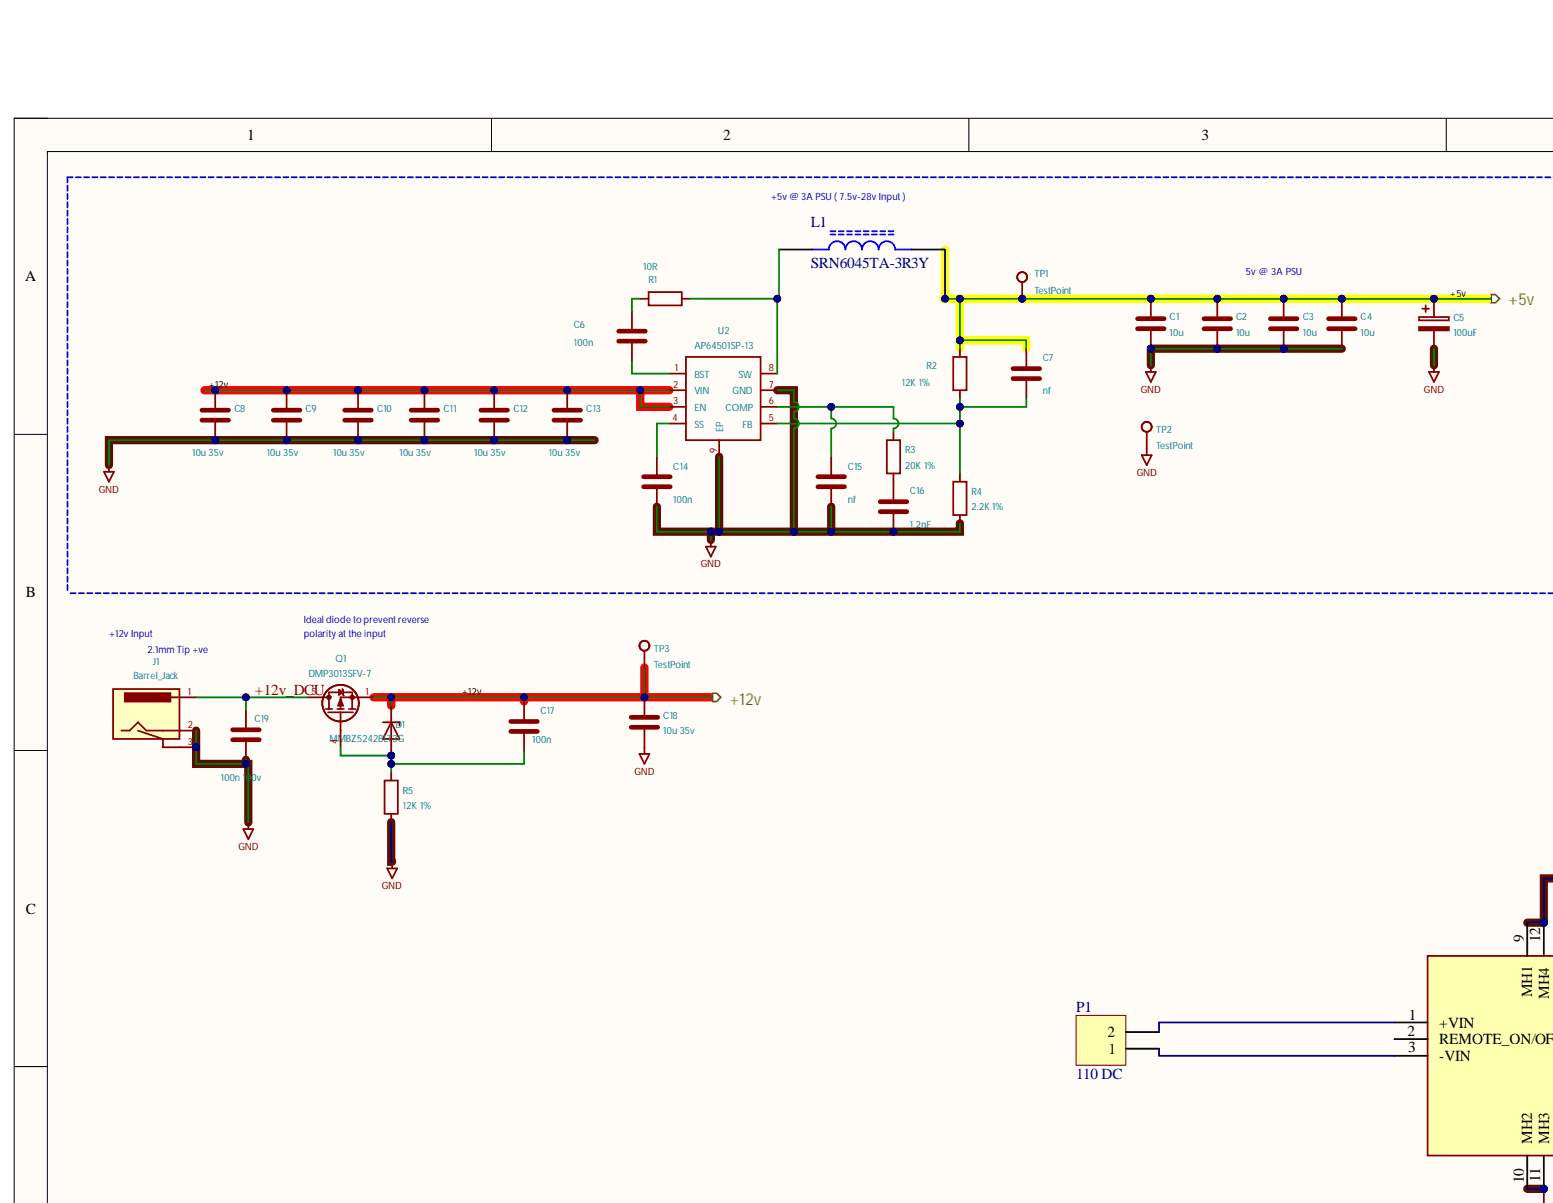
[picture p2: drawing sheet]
<svg xmlns="http://www.w3.org/2000/svg" width="223mm" height="173mm" viewBox="0 0 223 173" stroke-linecap="round" stroke-linejoin="round" font-family="sans-serif">
<defs><g id="words">
<g font-size="2.4" fill="#848400">
<text x="216.8" y="43.9">+5v</text>
<text x="104.8" y="101.2">+12v</text>
</g>
<g font-size="2.2">
<text x="35.6" y="20.1">1</text>
<text x="104" y="20.1">2</text>
<text x="172.7" y="20.1">3</text>
<text x="3.6" y="40.4">A</text>
<text x="3.7" y="85.8">B</text>
<text x="3.7" y="131.4">C</text>
<text x="219.1" y="135.4" transform="rotate(-90 219.1 135.4)">9</text>
<text x="221.5" y="135.4" transform="rotate(-90 221.5 135.4)">12</text>
<text x="220.3" y="143.3" transform="rotate(-90 220.3 143.3)">MH1</text>
<text x="222.8" y="143.5" transform="rotate(-90 222.8 143.5)">MH4</text>
<text x="159.2" y="149">2</text>
<text x="202.4" y="148.9">2</text>
<text x="202.6" y="146.5">1</text>
<text x="207" y="147.7">+VIN</text>
<text x="159.4" y="151.5">1</text>
<text x="202.5" y="151.2">3</text>
<text x="207" y="150">REMOTE_ON/OFF</text>
<text x="207" y="152.5">-VIN</text>
<text x="220.3" y="164.3" transform="rotate(-90 220.3 164.3)">MH2</text>
<text x="222.8" y="164.3" transform="rotate(-90 222.8 164.3)">MH3</text>
<text x="219.1" y="170" transform="rotate(-90 219.1 170)">10</text>
<text x="221.5" y="169.8" transform="rotate(-90 221.5 169.8)">11</text>
</g>
<g font-size="2.2" fill="#000080">
<text x="116.6" y="32.6">L1</text>
<text x="116.6" y="38.6">SRN6045TA-3R3Y</text>
<text x="154.8" y="145.5">P1</text>
<text x="154.8" y="155">110 DC</text>
</g>
<text font-size="2.2" fill="#800000" x="36.7" y="99.8">+12v_DCU</text>
<g font-size="1.4" fill="#0000c2">
<text x="110.8" y="28.8">+5v @ 3A PSU ( 7.5v-28v Input )</text>
<text x="179.2" y="39.5">5v @ 3A PSU</text>
<text x="43.7" y="89.6">Ideal diode to prevent reverse</text>
<text x="15.6" y="91.5">+12v Input</text>
<text x="21.2" y="93.9">2.1mm Tip +ve</text>
<text x="43.7" y="91.5">polarity at the input</text>
</g>
<g font-size="1.4" fill="#008484">
<text x="92.5" y="38.7">10R</text>
<text x="93.3" y="40.6">R1</text>
<text x="148.8" y="39.8">TP1</text>
<text x="82.5" y="47.1">C6</text>
<text x="148.8" y="42.2">TestPoint</text>
<text x="168.2" y="46">C1</text>
<text x="177.7" y="46">C2</text>
<text x="187.4" y="46">C3</text>
<text x="195.6" y="46">C4</text>
<text x="209" y="46.1">C5</text>
<text x="82.5" y="49.7">100n</text>
<text x="99.8" y="50.2">AP64501SP-13</text>
<text x="103.2" y="48">U2</text>
<text x="133.2" y="53">R2</text>
<text x="149.9" y="51.9">C7</text>
<text x="168.2" y="48.2">10u</text>
<text x="177.7" y="48.2">10u</text>
<text x="187.4" y="48.2">10u</text>
<text x="195.6" y="48.2">10u</text>
<text x="209" y="48.2">100uF</text>
<text x="33.7" y="59.2">C8</text>
<text x="43.9" y="59.2">C9</text>
<text x="54.2" y="59.2">C10</text>
<text x="63.8" y="59.2">C11</text>
<text x="73.8" y="59.2">C12</text>
<text x="84.3" y="59.2">C13</text>
<text x="99.8" y="54.3">BST</text>
<text x="99.8" y="56.7">VIN</text>
<text x="99.8" y="59.1">EN</text>
<text x="104.3" y="59.1">COMP</text>
<text x="105.3" y="56.7">GND</text>
<text x="106.2" y="54.3">SW</text>
<text x="129.7" y="55.4">12K 1%</text>
<text x="149.9" y="56.7">nf</text>
<text x="27.6" y="65.5">10u 35v</text>
<text x="38.3" y="65.5">10u 35v</text>
<text x="47.9" y="65.5">10u 35v</text>
<text x="57.4" y="65.5">10u 35v</text>
<text x="68.2" y="65.5">10u 35v</text>
<text x="78.9" y="65.5">10u 35v</text>
<text x="99.8" y="61.5">SS</text>
<text x="104" y="62.1" transform="rotate(-90 104 62.1)">EP</text>
<text x="106.8" y="61.5">FB</text>
<text x="130.2" y="65.1">R3</text>
<text x="166.2" y="64.4">TestPoint</text>
<text x="166.2" y="62.3">TP2</text>
<text x="96.8" y="67.5">C14</text>
<text x="121.9" y="67.5">C15</text>
<text x="130.2" y="67.3">20K 1%</text>
<text x="130.8" y="71">C16</text>
<text x="139.7" y="71.1">R4</text>
<text x="96.8" y="72.2">100n</text>
<text x="121.9" y="72.2">nf</text>
<text x="130.8" y="75.9">1.2nF</text>
<text x="139.7" y="73.3">2.2K 1%</text>
<text x="22" y="95.5">J1</text>
<text x="48.2" y="95.1">Q1</text>
<text x="94" y="95.9">TestPoint</text>
<text x="94" y="93.7">TP3</text>
<text x="19.2" y="97.6">Barrel_Jack</text>
<text x="44.3" y="97.3">DMP3013SFV-7</text>
<text x="36.6" y="103.8">C19</text>
<text x="47.4" y="106.7">MMBZ5242BLT</text>
<text x="56.4" y="106.7">3G</text>
<text x="56.8" y="104.5">D1</text>
<text x="76.5" y="106.8">100n</text>
<text x="77.7" y="102.6">C17</text>
<text x="95.4" y="105.5">10u 35v</text>
<text x="95.4" y="103.4">C18</text>
<text x="31.8" y="112.2">100n 100v</text>
<text x="57.9" y="116.2">12K 1%</text>
<text x="57.9" y="114.1">R5</text>
</g>
<g font-size="1.4">
<text x="208.5" y="42.6">+5v</text>
<text x="30" y="55.7">+12v</text>
<text x="66.4" y="99.9">+12v</text>
</g>
<g font-size="1.4" fill="#840000">
<text x="97.1" y="53.4">1</text>
<text x="110.6" y="53.4">8</text>
<text x="96.8" y="55.7">2</text>
<text x="96.8" y="58.1">3</text>
<text x="110.6" y="58.1">6</text>
<text x="110.6" y="55.7">7</text>
<text x="96.7" y="60.6">4</text>
<text x="103.1" y="65.1" transform="rotate(-90 103.1 65.1)">9</text>
<text x="110.6" y="60.6">5</text>
<text x="27" y="99.9">1</text>
<text x="44.8" y="99.9">5</text>
<text x="52.5" y="99.9">1</text>
<text x="27" y="107.1">3</text>
<text x="27" y="104.6">2</text>
<text x="48.6" y="106.9" transform="rotate(-90 48.6 106.9)">4</text>
</g>
<g font-size="1.4" fill="#800000">
<text x="164" y="56.5">GND</text>
<text x="204.8" y="56.5">GND</text>
<text x="14.2" y="70.8">GND</text>
<text x="163.5" y="68.4">GND</text>
<text x="100.8" y="81.5">GND</text>
<text x="91.2" y="111.3">GND</text>
<text x="34.3" y="122.1">GND</text>
<text x="54.9" y="127.8">GND</text>
</g>
</g></defs>
<path d="M2 17h221.4v155.9h-221.4z" fill-rule="evenodd" fill="#fffcf8"/>
<path d="M223.4 17h-221.4v155.9" fill="none" stroke="#000" stroke-width=".14"/>
<path d="M6.8 21.8h216.6v151.1h-216.6z" fill-rule="evenodd" fill="#fffcf8"/>
<path d="M2 17h4.8M70.7 17v4.8M139.3 17v4.8M208 17v4.8M223.4 21.8h-216.6v151.1M2 62.4h4.8M2 107.8h4.8M2 153.3h4.8" fill="none" stroke="#000" stroke-width=".14"/>
<path d="M29.4 56.1h66.8M92.1 56.1v2.4h4.1M92.7 95.9v4.3M53.7 100.2h48.8M56.3 100.2v1.2M75.4 100.2v.6" fill="none" stroke="#f00" stroke-width="1.2"/>
<g fill="none" stroke="#5b0f00" stroke-width="1.2">
<path d="M111.8 56.1h2.4v20.3M165.5 50.1v2.4M165.5 50.1h27.4M206.2 50.1v2.4M85.5 63.2h-69.8v3.6M94.5 72.8v3.6h7.7M102.2 76.4v1.2M103.4 65.6v10.8M119.5 72.8v3.6M138 75.2v1.2h-35.8M28.2 105v4.8h7.5v8.4M35.4 109.2v.6"/>
<path d="M56.3 118.1v5.7h.1M223.4 126.2h-1.4v6.4h-2.4M219.6 170.8h2.4"/>
</g>
<path d="M135.9 35.9v7h-.3M135.9 42.9h78.5M138 48.9h9.6v1.2M138 42.9v7.2" fill="none" stroke="#ff0" stroke-width="1.2"/>
<circle cx="165.5" cy="42.9" r=".48" fill="#000080"/>
<circle cx="165.5" cy="42.9" r=".48" fill="none" stroke="#000080" stroke-width=".14"/>
<circle cx="165.5" cy="50.1" r=".48" fill="#000080"/>
<circle cx="165.5" cy="50.1" r=".48" fill="none" stroke="#000080" stroke-width=".14"/>
<path d="M165.5 42.9v2.7" fill="none" stroke="#840000" stroke-width=".25"/>
<circle cx="165.5" cy="42.9" r=".48" fill="#000080"/>
<circle cx="165.5" cy="42.9" r=".48" fill="none" stroke="#000080" stroke-width=".14"/>
<path d="M165.5 47.5v2.6" fill="none" stroke="#840000" stroke-width=".25"/>
<circle cx="165.5" cy="50.1" r=".48" fill="#000080"/>
<circle cx="165.5" cy="50.1" r=".48" fill="none" stroke="#000080" stroke-width=".14"/>
<path d="M163.6 47.2h3.8M163.6 45.8h3.8" fill="none" stroke="#840000" stroke-width=".68"/>
<circle cx="175" cy="50.1" r=".48" fill="#000080"/>
<circle cx="175" cy="50.1" r=".48" fill="none" stroke="#000080" stroke-width=".14"/>
<circle cx="175" cy="42.9" r=".48" fill="#000080"/>
<circle cx="175" cy="42.9" r=".48" fill="none" stroke="#000080" stroke-width=".14"/>
<path d="M175 47.5v2.6" fill="none" stroke="#840000" stroke-width=".25"/>
<circle cx="175" cy="50.1" r=".48" fill="#000080"/>
<circle cx="175" cy="50.1" r=".48" fill="none" stroke="#000080" stroke-width=".14"/>
<path d="M175 42.9v2.7" fill="none" stroke="#840000" stroke-width=".25"/>
<circle cx="175" cy="42.9" r=".48" fill="#000080"/>
<circle cx="175" cy="42.9" r=".48" fill="none" stroke="#000080" stroke-width=".14"/>
<path d="M173.1 45.8h3.8M173.1 47.2h3.8" fill="none" stroke="#840000" stroke-width=".68"/>
<circle cx="184.6" cy="42.9" r=".48" fill="#000080"/>
<circle cx="184.6" cy="42.9" r=".48" fill="none" stroke="#000080" stroke-width=".14"/>
<circle cx="184.6" cy="50.1" r=".48" fill="#000080"/>
<circle cx="184.6" cy="50.1" r=".48" fill="none" stroke="#000080" stroke-width=".14"/>
<path d="M184.6 42.9v2.7" fill="none" stroke="#840000" stroke-width=".25"/>
<circle cx="184.6" cy="42.9" r=".48" fill="#000080"/>
<circle cx="184.6" cy="42.9" r=".48" fill="none" stroke="#000080" stroke-width=".14"/>
<path d="M184.6 47.5v2.6" fill="none" stroke="#840000" stroke-width=".25"/>
<circle cx="184.6" cy="50.1" r=".48" fill="#000080"/>
<circle cx="184.6" cy="50.1" r=".48" fill="none" stroke="#000080" stroke-width=".14"/>
<path d="M182.7 47.2h3.8M182.7 45.8h3.8" fill="none" stroke="#840000" stroke-width=".68"/>
<circle cx="192.9" cy="42.9" r=".48" fill="#000080"/>
<circle cx="192.9" cy="42.9" r=".48" fill="none" stroke="#000080" stroke-width=".14"/>
<path d="M192.9 42.9v2.7M192.9 47.5v2.6" fill="none" stroke="#840000" stroke-width=".25"/>
<circle cx="192.9" cy="42.9" r=".48" fill="#000080"/>
<circle cx="192.9" cy="42.9" r=".48" fill="none" stroke="#000080" stroke-width=".14"/>
<path d="M89 49h3.8M89 47.6h3.8M145.7 53h3.8M145.7 54.4h3.8M191 45.8h3.9M191 47.2h3.9" fill="none" stroke="#840000" stroke-width=".68"/>
<path d="M164.8 53.4h1.4l-.7 1.5zM165.5 52.5v.9" fill="none" stroke="#800000" stroke-width=".25"/>
<path d="M90.9 44.7v2.6M90.9 49.3v2.6M92.1 42.9h1.2M93.3 42h4.7v1.9h-4.7zM98 42.9h1.2M137.1 51.3h1.9v4.8h-1.9zM138 50.1v1.2M138 56.1v1.2M147.6 50.1v2.6M147.6 54.6v2.7" fill="none" stroke="#840000" stroke-width=".25"/>
<circle cx="128.5" cy="76.4" r=".48" fill="#000080"/>
<circle cx="128.5" cy="76.4" r=".48" fill="none" stroke="#000080" stroke-width=".14"/>
<path d="M128.5 69.2v2.7M128.5 73.8v2.6" fill="none" stroke="#840000" stroke-width=".25"/>
<circle cx="128.5" cy="76.4" r=".48" fill="#000080"/>
<circle cx="128.5" cy="76.4" r=".48" fill="none" stroke="#000080" stroke-width=".14"/>
<path d="M92.5 68.5h3.9M92.5 69.9h3.9M117.6 68.5h3.8M117.6 69.9h3.8M126.6 73.5h3.8M126.6 72.1h3.8" fill="none" stroke="#840000" stroke-width=".68"/>
<g fill="none" stroke="#840000" stroke-width=".25">
<path d="M96.2 58.5h2.4M96.2 56.1h2.4M96.2 53.7h2.4M98.6 51.3h10.8v11.9h-10.8zM109.4 58.5h2.4M109.4 56.1h2.4M109.4 53.7h2.4M94.5 65.6v2.7M94.5 70.2v2.6M96.2 60.9h2.4M103.4 63.2v2.4M109.4 60.9h2.4"/>
<path d="M119.5 65.6v2.7M119.5 70.2v2.6M127.5 63.2h1.9v4.8h-1.9zM128.5 62v1.2M128.5 68v1.2M137.1 69.2h1.9v4.8h-1.9zM138 68v1.2M138 74v1.2M164.9 62v2.4"/>
<circle cx="164.9" cy="61.3" r=".72"/>
</g>
<path d="M205.5 53.4h1.4l-.7 1.5zM206.2 52.5v.9M15 67.8h1.4l-.7 1.4zM15.7 66.8v1M101.5 78.5h1.4l-.7 1.5zM102.2 77.6v.9M164.2 65.4h1.4l-.7 1.4zM164.9 64.4v1" fill="none" stroke="#800000" stroke-width=".25"/>
<circle cx="81.6" cy="63.2" r=".48" fill="#000080"/>
<circle cx="81.6" cy="63.2" r=".48" fill="none" stroke="#000080" stroke-width=".14"/>
<circle cx="81.6" cy="56.1" r=".48" fill="#000080"/>
<circle cx="81.6" cy="56.1" r=".48" fill="none" stroke="#000080" stroke-width=".14"/>
<path d="M81.6 60.6v2.6" fill="none" stroke="#840000" stroke-width=".25"/>
<circle cx="81.6" cy="63.2" r=".48" fill="#000080"/>
<circle cx="81.6" cy="63.2" r=".48" fill="none" stroke="#000080" stroke-width=".14"/>
<path d="M81.6 56.1v2.6" fill="none" stroke="#840000" stroke-width=".25"/>
<circle cx="81.6" cy="56.1" r=".48" fill="#000080"/>
<circle cx="81.6" cy="56.1" r=".48" fill="none" stroke="#000080" stroke-width=".14"/>
<path d="M79.7 58.9h3.8M79.7 60.4h3.8" fill="none" stroke="#840000" stroke-width=".68"/>
<circle cx="71.1" cy="56.1" r=".48" fill="#000080"/>
<circle cx="71.1" cy="56.1" r=".48" fill="none" stroke="#000080" stroke-width=".14"/>
<circle cx="71.1" cy="63.2" r=".48" fill="#000080"/>
<circle cx="71.1" cy="63.2" r=".48" fill="none" stroke="#000080" stroke-width=".14"/>
<path d="M71.1 56.1v2.6" fill="none" stroke="#840000" stroke-width=".25"/>
<circle cx="71.1" cy="56.1" r=".48" fill="#000080"/>
<circle cx="71.1" cy="56.1" r=".48" fill="none" stroke="#000080" stroke-width=".14"/>
<path d="M71.1 60.6v2.6" fill="none" stroke="#840000" stroke-width=".25"/>
<circle cx="71.1" cy="63.2" r=".48" fill="#000080"/>
<circle cx="71.1" cy="63.2" r=".48" fill="none" stroke="#000080" stroke-width=".14"/>
<path d="M69.1 58.9h3.9M69.1 60.4h3.9" fill="none" stroke="#840000" stroke-width=".68"/>
<circle cx="61" cy="63.2" r=".48" fill="#000080"/>
<circle cx="61" cy="63.2" r=".48" fill="none" stroke="#000080" stroke-width=".14"/>
<circle cx="61" cy="56.1" r=".48" fill="#000080"/>
<circle cx="61" cy="56.1" r=".48" fill="none" stroke="#000080" stroke-width=".14"/>
<path d="M61 60.6v2.6" fill="none" stroke="#840000" stroke-width=".25"/>
<circle cx="61" cy="63.2" r=".48" fill="#000080"/>
<circle cx="61" cy="63.2" r=".48" fill="none" stroke="#000080" stroke-width=".14"/>
<path d="M61 56.1v2.6" fill="none" stroke="#840000" stroke-width=".25"/>
<circle cx="61" cy="56.1" r=".48" fill="#000080"/>
<circle cx="61" cy="56.1" r=".48" fill="none" stroke="#000080" stroke-width=".14"/>
<path d="M59.1 58.9h3.8M59.1 60.4h3.8" fill="none" stroke="#840000" stroke-width=".68"/>
<circle cx="51.5" cy="56.1" r=".48" fill="#000080"/>
<circle cx="51.5" cy="56.1" r=".48" fill="none" stroke="#000080" stroke-width=".14"/>
<circle cx="51.5" cy="63.2" r=".48" fill="#000080"/>
<circle cx="51.5" cy="63.2" r=".48" fill="none" stroke="#000080" stroke-width=".14"/>
<path d="M51.5 56.1v2.6" fill="none" stroke="#840000" stroke-width=".25"/>
<circle cx="51.5" cy="56.1" r=".48" fill="#000080"/>
<circle cx="51.5" cy="56.1" r=".48" fill="none" stroke="#000080" stroke-width=".14"/>
<path d="M51.5 60.6v2.6" fill="none" stroke="#840000" stroke-width=".25"/>
<circle cx="51.5" cy="63.2" r=".48" fill="#000080"/>
<circle cx="51.5" cy="63.2" r=".48" fill="none" stroke="#000080" stroke-width=".14"/>
<path d="M49.6 58.9h3.8M49.6 60.4h3.8" fill="none" stroke="#840000" stroke-width=".68"/>
<circle cx="41.2" cy="63.2" r=".48" fill="#000080"/>
<circle cx="41.2" cy="63.2" r=".48" fill="none" stroke="#000080" stroke-width=".14"/>
<circle cx="41.2" cy="56.1" r=".48" fill="#000080"/>
<circle cx="41.2" cy="56.1" r=".48" fill="none" stroke="#000080" stroke-width=".14"/>
<path d="M41.2 60.6v2.6" fill="none" stroke="#840000" stroke-width=".25"/>
<circle cx="41.2" cy="63.2" r=".48" fill="#000080"/>
<circle cx="41.2" cy="63.2" r=".48" fill="none" stroke="#000080" stroke-width=".14"/>
<path d="M41.2 56.1v2.6" fill="none" stroke="#840000" stroke-width=".25"/>
<circle cx="41.2" cy="56.1" r=".48" fill="#000080"/>
<circle cx="41.2" cy="56.1" r=".48" fill="none" stroke="#000080" stroke-width=".14"/>
<path d="M39.3 58.9h3.8M39.3 60.4h3.8" fill="none" stroke="#840000" stroke-width=".68"/>
<circle cx="30.9" cy="56.1" r=".48" fill="#000080"/>
<circle cx="30.9" cy="56.1" r=".48" fill="none" stroke="#000080" stroke-width=".14"/>
<circle cx="30.9" cy="63.2" r=".48" fill="#000080"/>
<circle cx="30.9" cy="63.2" r=".48" fill="none" stroke="#000080" stroke-width=".14"/>
<path d="M30.9 56.1v2.6" fill="none" stroke="#840000" stroke-width=".25"/>
<circle cx="30.9" cy="56.1" r=".48" fill="#000080"/>
<circle cx="30.9" cy="56.1" r=".48" fill="none" stroke="#000080" stroke-width=".14"/>
<path d="M30.9 60.6v2.6" fill="none" stroke="#840000" stroke-width=".25"/>
<circle cx="30.9" cy="63.2" r=".48" fill="#000080"/>
<circle cx="30.9" cy="63.2" r=".48" fill="none" stroke="#000080" stroke-width=".14"/>
<path d="M29 58.9h3.9M29 60.4h3.9" fill="none" stroke="#840000" stroke-width=".68"/>
<circle cx="206.2" cy="42.9" r=".48" fill="#000080"/>
<circle cx="206.2" cy="42.9" r=".48" fill="none" stroke="#000080" stroke-width=".14"/>
<path d="M204 47h4.3v.5h-4.3z" fill-rule="evenodd" fill="#840000"/>
<path d="M204 47h4.3v.5h-4.3zM206.2 42.9v2.7M206.2 47.5v2.6" fill="none" stroke="#840000" stroke-width=".25"/>
<circle cx="206.2" cy="42.9" r=".48" fill="#000080"/>
<circle cx="206.2" cy="42.9" r=".48" fill="none" stroke="#000080" stroke-width=".14"/>
<path d="M204 45.6h4.3v.4h-4.3zM204.5 44.4h1M205 43.9v.9" fill="none" stroke="#840000" stroke-width=".25"/>
<circle cx="147" cy="42.9" r=".48" fill="#000080"/>
<circle cx="147" cy="42.9" r=".48" fill="none" stroke="#000080" stroke-width=".14"/>
<path d="M147 40.5v2.4" fill="none" stroke="#840000" stroke-width=".25"/>
<circle cx="147" cy="42.9" r=".48" fill="#000080"/>
<circle cx="147" cy="42.9" r=".48" fill="none" stroke="#000080" stroke-width=".14"/>
<circle cx="147" cy="39.8" r=".72" fill="none" stroke="#840000" stroke-width=".25"/>
<g fill="none" stroke="#0000c2" stroke-width=".25">
<path d="M9.7 26.7v.7M9.7 27.9v.7M9.7 29.1v.7M9.7 30.3v.7M9.7 31.5v.7M9.7 32.6v.8M9.7 33.8v.8M9.7 35v.8M9.7 36.2v.8M9.7 37.4v.8M9.7 38.6v.8M9.7 39.8v.8"/>
<path d="M10.4 25.5h-.7v.7M10.9 25.5h.7M12.1 25.5h.7M13.3 25.5h.7M14.5 25.5h.7M15.7 25.5h.7M16.9 25.5h.7M18.1 25.5h.7M19.2 25.5h.8M20.4 25.5h.8M21.6 25.5h.8M22.8 25.5h.8"/>
<path d="M24 25.5h.8M25.2 25.5h.8M26.4 25.5h.8M27.6 25.5h.8M28.8 25.5h.7M30 25.5h.7M31.2 25.5h.7M32.4 25.5h.7M33.6 25.5h.7M34.8 25.5h.7M36 25.5h.7M37.2 25.5h.7"/>
<path d="M38.3 25.5h.8M39.5 25.5h.8M40.7 25.5h.8M41.9 25.5h.8M43.1 25.5h.8M44.3 25.5h.8M45.5 25.5h.8M46.7 25.5h.8M47.9 25.5h.7M49.1 25.5h.7M50.3 25.5h.7M51.5 25.5h.7"/>
<path d="M52.7 25.5h.7M53.9 25.5h.7M55.1 25.5h.7M56.3 25.5h.7M57.4 25.5h.8M58.6 25.5h.8M59.8 25.5h.8M61 25.5h.8M62.2 25.5h.8M63.4 25.5h.8M64.6 25.5h.8M65.8 25.5h.7"/>
<path d="M67 25.5h.7M68.2 25.5h.7M69.4 25.5h.7M70.6 25.5h.7M71.8 25.5h.7M73 25.5h.7M74.2 25.5h.7M75.4 25.5h.7M76.5 25.5h.8M77.7 25.5h.8M78.9 25.5h.8M80.1 25.5h.8"/>
<path d="M81.3 25.5h.8M82.5 25.5h.8M83.7 25.5h.8M84.9 25.5h.7M86.1 25.5h.7M87.3 25.5h.7M88.5 25.5h.7M89.7 25.5h.7M90.9 25.5h.7M92.1 25.5h.7M93.3 25.5h.7M94.5 25.5h.7"/>
<path d="M95.6 25.5h.8M96.8 25.5h.8M98 25.5h.8M99.2 25.5h.8M100.4 25.5h.8M101.6 25.5h.8M102.8 25.5h.8M104 25.5h.7M105.2 25.5h.7M106.4 25.5h.7M107.6 25.5h.7M108.8 25.5h.7"/>
<path d="M110 25.5h.7M111.2 25.5h.7M112.4 25.5h.7M113.6 25.5h.7M114.7 25.5h.8M115.9 25.5h.8M117.1 25.5h.8M118.3 25.5h.8M119.5 25.5h.8M120.7 25.5h.8M121.9 25.5h.8M123.1 25.5h.8"/>
<path d="M124.3 25.5h.7M125.5 25.5h.7M126.7 25.5h.7M127.9 25.5h.7M129.1 25.5h.7M130.3 25.5h.7M131.5 25.5h.7M132.7 25.5h.7M133.8 25.5h.8M135 25.5h.8M136.2 25.5h.8M137.4 25.5h.8"/>
<path d="M138.6 25.5h.8M139.8 25.5h.8M141 25.5h.8M142.2 25.5h.8M143.4 25.5h.7M144.6 25.5h.7M145.8 25.5h.7M147 25.5h.7M148.2 25.5h.7M149.4 25.5h.7M150.6 25.5h.7M151.8 25.5h.7"/>
<path d="M152.9 25.5h.8M154.1 25.5h.8M155.3 25.5h.8M156.5 25.5h.8M157.7 25.5h.8M158.9 25.5h.8M160.1 25.5h.8M161.3 25.5h.7M162.5 25.5h.7M163.7 25.5h.7M164.9 25.5h.7M166.1 25.5h.7"/>
<path d="M167.3 25.5h.7M168.5 25.5h.7M169.7 25.5h.7M170.9 25.5h.7M172 25.5h.8M173.2 25.5h.8M174.4 25.5h.8M175.6 25.5h.8M176.8 25.5h.8M178 25.5h.8M179.2 25.5h.8M180.4 25.5h.7"/>
<path d="M181.6 25.5h.7M182.8 25.5h.7M184 25.5h.7M185.2 25.5h.7M186.4 25.5h.7M187.6 25.5h.7M188.8 25.5h.7M190 25.5h.7M191.1 25.5h.8M192.3 25.5h.8M193.5 25.5h.8M194.7 25.5h.8"/>
<path d="M195.9 25.5h.8M197.1 25.5h.8M198.3 25.5h.8M199.5 25.5h.7M200.7 25.5h.7M201.9 25.5h.7M203.1 25.5h.7M204.3 25.5h.7M205.5 25.5h.7M206.7 25.5h.7M207.9 25.5h.7M209.1 25.5h.7"/>
<path d="M210.2 25.5h.8M211.4 25.5h.8M212.6 25.5h.8M213.8 25.5h.8M215 25.5h.8M216.2 25.5h.8M217.4 25.5h.8M218.6 25.5h.8M219.8 25.5h.7M221 25.5h.7M222.2 25.5h.7M9.7 41v.8"/>
<path d="M9.7 42.2v.8M9.7 43.4v.7M9.7 44.6v.7M9.7 45.8v.7M9.7 47v.7M9.7 48.2v.7M9.7 49.4v.7M9.7 50.6v.7M9.7 51.8v.7M9.7 53v.7M9.7 54.2v.7M9.7 55.4v.7"/>
<path d="M9.7 56.6v.7M9.7 57.7v.8M9.7 58.9v.8M9.7 60.1v.8M9.7 61.3v.8M9.7 62.5v.8M9.7 63.7v.8M9.7 64.9v.8M9.7 66.1v.8M9.7 67.3v.8M9.7 68.5v.8M9.7 69.7v.7"/>
<path d="M9.7 70.9v.7M9.7 72.1v.7M9.7 73.3v.7M9.7 74.5v.7M9.7 75.7v.7M9.7 76.9v.7M9.7 78.1v.7M9.7 79.3v.7M9.7 80.5v.7M9.7 81.7v.7M9.7 82.9v.7M9.7 84v.8"/>
<path d="M10.1 85.2h.8M11.3 85.2h.8M12.5 85.2h.8M13.7 85.2h.8M14.9 85.2h.8M16.1 85.2h.8M17.3 85.2h.8M18.5 85.2h.7M19.7 85.2h.7M20.9 85.2h.7M22.1 85.2h.7M23.3 85.2h.7"/>
<path d="M24.5 85.2h.7M25.7 85.2h.7M26.9 85.2h.7M28 85.2h.8M29.2 85.2h.8M30.4 85.2h.8M31.6 85.2h.8M32.8 85.2h.8M34 85.2h.8M35.2 85.2h.8M36.4 85.2h.8M37.6 85.2h.7"/>
<path d="M38.8 85.2h.7M40 85.2h.7M41.2 85.2h.7M42.4 85.2h.7M43.6 85.2h.7M44.8 85.2h.7M46 85.2h.7M47.2 85.2h.7M48.3 85.2h.8M49.5 85.2h.8M50.7 85.2h.8M51.9 85.2h.8"/>
<path d="M53.1 85.2h.8M54.3 85.2h.8M55.5 85.2h.8M56.7 85.2h.7M57.9 85.2h.7M59.1 85.2h.7M60.3 85.2h.7M61.5 85.2h.7M62.7 85.2h.7M63.9 85.2h.7M65.1 85.2h.7M66.3 85.2h.7"/>
<path d="M67.4 85.2h.8M68.6 85.2h.8M69.8 85.2h.8M71 85.2h.8M72.2 85.2h.8M73.4 85.2h.8M74.6 85.2h.8M75.8 85.2h.7M77 85.2h.7M78.2 85.2h.7M79.4 85.2h.7M80.6 85.2h.7"/>
<path d="M81.8 85.2h.7M83 85.2h.7M84.2 85.2h.7M85.4 85.2h.7M86.5 85.2h.8M87.7 85.2h.8M88.9 85.2h.8M90.1 85.2h.8M91.3 85.2h.8M92.5 85.2h.8M93.7 85.2h.8M94.9 85.2h.7"/>
<path d="M96.1 85.2h.7M97.3 85.2h.7M98.5 85.2h.7M99.7 85.2h.7M100.9 85.2h.7M102.1 85.2h.7M103.3 85.2h.7M104.4 85.2h.8M105.6 85.2h.8M106.8 85.2h.8M108 85.2h.8M109.2 85.2h.8"/>
<path d="M110.4 85.2h.8M111.6 85.2h.8M112.8 85.2h.8M114 85.2h.7M115.2 85.2h.7M116.4 85.2h.7M117.6 85.2h.7M118.8 85.2h.7M120 85.2h.7M121.2 85.2h.7M122.4 85.2h.7M123.5 85.2h.8"/>
<path d="M124.7 85.2h.8M125.9 85.2h.8M127.1 85.2h.8M128.3 85.2h.8M129.5 85.2h.8M130.7 85.2h.8M131.9 85.2h.8M133.1 85.2h.7M134.3 85.2h.7M135.5 85.2h.7M136.7 85.2h.7M137.9 85.2h.7"/>
<path d="M139.1 85.2h.7M140.3 85.2h.7M141.5 85.2h.7M142.7 85.2h.7M143.8 85.2h.8M145 85.2h.8M146.2 85.2h.8M147.4 85.2h.8M148.6 85.2h.8M149.8 85.2h.8M151 85.2h.8M152.2 85.2h.7"/>
<path d="M153.4 85.2h.7M154.6 85.2h.7M155.8 85.2h.7M157 85.2h.7M158.2 85.2h.7M159.4 85.2h.7M160.6 85.2h.7M161.8 85.2h.7M162.9 85.2h.8M164.1 85.2h.8M165.3 85.2h.8M166.5 85.2h.8"/>
<path d="M167.7 85.2h.8M168.9 85.2h.8M170.1 85.2h.8M171.3 85.2h.7M172.5 85.2h.7M173.7 85.2h.7M174.9 85.2h.7M176.1 85.2h.7M177.3 85.2h.7M178.5 85.2h.7M179.7 85.2h.7M180.9 85.2h.7"/>
<path d="M182 85.2h.8M183.2 85.2h.8M184.4 85.2h.8M185.6 85.2h.8M186.8 85.2h.8M188 85.2h.8M189.2 85.2h.8M190.4 85.2h.7M191.6 85.2h.7M192.8 85.2h.7M194 85.2h.7M195.2 85.2h.7"/>
<path d="M196.4 85.2h.7M197.6 85.2h.7M198.8 85.2h.7M200 85.2h.7M201.1 85.2h.8M202.3 85.2h.8M203.5 85.2h.8M204.7 85.2h.8M205.9 85.2h.8M207.1 85.2h.8M208.3 85.2h.8M209.5 85.2h.7"/>
<path d="M210.7 85.2h.7M211.9 85.2h.7M213.1 85.2h.7M214.3 85.2h.7M215.5 85.2h.7M216.7 85.2h.7M217.9 85.2h.7M219.1 85.2h.7M220.2 85.2h.8M221.4 85.2h.8M222.6 85.2h.8"/>
</g>
<path d="M214.4 42.3h.6l.6 .6-.6 .6h-.6z" fill-rule="evenodd" fill="#fff"/>
<path d="M214.4 42.3h.6l.6 .6-.6 .6h-.6z" fill="none" stroke="#848400" stroke-width=".25"/>
<g fill="none" stroke="#00f" stroke-width=".25">
<path d="M116.8 35.9h2.4a1.2 1.2 0 0 1 1.2-1.2 1.2 1.2 0 0 1 1.2 1.2 1.19 1.19 0 0 1 1.2-1.2 1.19 1.19 0 0 1 1.2 1.2 1.19 1.19 0 0 1 1.1-1.2 1.19 1.19 0 0 1 1.2 1.2 1.19 1.19 0 0 1 1.2-1.2 1.19 1.19 0 0 1 1.2 1.2h2.4M119.4 33.2h.7M119.4 33.7h.7M120.6 33.2h.7M120.6 33.7h.7M121.8 33.2h.7M121.8 33.7h.7M123 33.2h.7M123 33.7h.7M124.2 33.2h.7M124.2 33.7h.7M125.4 33.2h.7"/>
<path d="M125.4 33.7h.7M126.6 33.2h.7M126.6 33.7h.7M127.8 33.2h.7M127.8 33.7h.7"/>
</g>
<path d="M112 35.9h4.8M131.1 35.9h4.8" fill="none" stroke="#000" stroke-width=".25"/>
<circle cx="222" cy="170.8" r=".48" fill="#000080"/>
<circle cx="222" cy="170.8" r=".48" fill="none" stroke="#000080" stroke-width=".14"/>
<circle cx="222" cy="132.6" r=".48" fill="#000080"/>
<circle cx="222" cy="132.6" r=".48" fill="none" stroke="#000080" stroke-width=".14"/>
<path d="M205.3 137.4h18.1v28.6h-18.1z" fill-rule="evenodd" fill="#ffffb0"/>
<path d="M223.4 137.4h-18.1v28.6h18.1" fill="none" stroke="#800000" stroke-width=".25"/>
<path d="M219.6 132.6v4.8M200.5 146.9h4.8M200.5 149.3h4.8M200.5 151.7h4.8M219.6 166v4.8M222 166v4.8" fill="none" stroke="#000" stroke-width=".25"/>
<circle cx="222" cy="170.8" r=".48" fill="#000080"/>
<circle cx="222" cy="170.8" r=".48" fill="none" stroke="#000080" stroke-width=".14"/>
<path d="M222 132.6v4.8" fill="none" stroke="#000" stroke-width=".25"/>
<circle cx="222" cy="132.6" r=".48" fill="#000080"/>
<circle cx="222" cy="132.6" r=".48" fill="none" stroke="#000080" stroke-width=".14"/>
<path d="M154.7 145.9h7.2v7.2h-7.2z" fill-rule="evenodd" fill="#ffffb0"/>
<path d="M154.7 145.9h7.2v7.2h-7.2z" fill="none" stroke="#800000" stroke-width=".14"/>
<path d="M161.9 150.7h4.8M161.9 148.3h4.8" fill="none" stroke="#000" stroke-width=".25"/>
<path d="M222 170.8v2.1" fill="none" stroke="#800000" stroke-width=".25"/>
<circle cx="222" cy="170.8" r=".48" fill="#000080"/>
<circle cx="222" cy="170.8" r=".48" fill="none" stroke="#000080" stroke-width=".14"/>
<path d="M35 119.1h1.4l-.7 1.5zM35.7 118.2v.9M91.9 108.3h1.5l-.7 1.5zM92.7 107.4v.9M55.7 124.8h1.4l-.7 1.4zM56.4 123.8v1" fill="none" stroke="#800000" stroke-width=".25"/>
<path d="M35.4 102v2.6M35.4 106.5v2.7" fill="none" stroke="#840000" stroke-width=".25"/>
<path d="M33.5 106.3h3.8M33.5 104.9h3.8" fill="none" stroke="#840000" stroke-width=".68"/>
<circle cx="28.2" cy="107.4" r=".48" fill="#000080"/>
<circle cx="28.2" cy="107.4" r=".48" fill="none" stroke="#000080" stroke-width=".14"/>
<path d="M16.3 99h9.5v7.2h-9.5z" fill-rule="evenodd" fill="#ffffc2"/>
<path d="M16.3 99h9.5v7.2h-9.5z" fill="none" stroke="#840000" stroke-width=".25"/>
<path d="M17.9 99.6h6.6v1.2h-6.6z" fill-rule="evenodd" fill="#840000"/>
<path d="M17.9 99.6h6.6v1.2h-6.6zM25.8 107.4h2.4" fill="none" stroke="#840000" stroke-width=".25"/>
<circle cx="28.2" cy="107.4" r=".48" fill="#000080"/>
<circle cx="28.2" cy="107.4" r=".48" fill="none" stroke="#000080" stroke-width=".14"/>
<path d="M17.5 105h1.2l1.1-1.2 1.2 1.2h7.2M19.8 105l3.6 1.2v1.2h2.4M24.6 100.2h3.6" fill="none" stroke="#840000" stroke-width=".25"/>
<circle cx="56.3" cy="108.6" r=".48" fill="#000080"/>
<circle cx="56.3" cy="108.6" r=".48" fill="none" stroke="#000080" stroke-width=".14"/>
<path d="M56.3 106.2v2.4" fill="none" stroke="#840000" stroke-width=".25"/>
<circle cx="56.3" cy="108.6" r=".48" fill="#000080"/>
<circle cx="56.3" cy="108.6" r=".48" fill="none" stroke="#000080" stroke-width=".14"/>
<g fill="none" stroke="#840000" stroke-width=".25">
<path d="M92.7 93.5v2.4M55.1 103.8h2.3v.5M55.3 112.2h1.9v4.7h-1.9zM56.3 101.4v4.8M56.3 111v1.2M56.3 116.9v1.2M56.3 103.8l1.1 2.4h-2.3zM75.4 100.8v2.6M75.4 105.3v2.7"/>
<circle cx="92.7" cy="92.8" r=".72"/>
<circle cx="47.3" cy="100.2" r=".24"/>
<circle cx="50.6" cy="100.2" r=".24"/>
</g>
<path d="M73.4 103.7h3.9M73.4 105.1h3.9" fill="none" stroke="#840000" stroke-width=".68"/>
<path d="M49 100.4l.3 1h-.7z" fill="#840000"/>
<g fill="none" stroke="#840000" stroke-width=".25">
<path d="M48.7 99.1l.6 .4-.6 .3zM49.2 99l.1 .1v.7l.1 .2M44.2 100.2h3.1M46.8 101.9h1M47.2 102.4h3.6M47.3 101.9v-2.4h3.3v2.4M48.5 101.9h.9M49 100.4l.3 1h-.7zM49 102.4v5M50.2 101.9h.9M53.7 100.2h-4.7v1.7"/>
<circle cx="49" cy="101" r="2.63"/>
</g>
<circle cx="92.7" cy="100.2" r=".48" fill="#000080"/>
<circle cx="92.7" cy="100.2" r=".48" fill="none" stroke="#000080" stroke-width=".14"/>
<path d="M92.7 100.2v2.6M92.7 104.7v2.7" fill="none" stroke="#840000" stroke-width=".25"/>
<circle cx="92.7" cy="100.2" r=".48" fill="#000080"/>
<circle cx="92.7" cy="100.2" r=".48" fill="none" stroke="#000080" stroke-width=".14"/>
<path d="M90.8 103.1h3.8M90.8 104.5h3.8" fill="none" stroke="#840000" stroke-width=".68"/>
<path d="M102.5 99.6h.5l.6 .6-.6 .6h-.5z" fill-rule="evenodd" fill="#fff"/>
<path d="M102.5 99.6h.5l.6 .6-.6 .6h-.5z" fill="none" stroke="#848400" stroke-width=".25"/>
<path d="M81.6 56.1h10.5" fill="none" stroke="#008400" stroke-width=".25"/>
<circle cx="81.6" cy="56.1" r=".48" fill="#000080"/>
<circle cx="81.6" cy="56.1" r=".48" fill="none" stroke="#000080" stroke-width=".14"/>
<circle cx="92.1" cy="56.1" r=".48" fill="#000080"/>
<circle cx="92.1" cy="56.1" r=".48" fill="none" stroke="#000080" stroke-width=".14"/>
<path d="M119.5 76.4h9" fill="none" stroke="#008400" stroke-width=".25"/>
<circle cx="119.5" cy="76.4" r=".48" fill="#000080"/>
<circle cx="119.5" cy="76.4" r=".48" fill="none" stroke="#000080" stroke-width=".14"/>
<circle cx="128.5" cy="76.4" r=".48" fill="#000080"/>
<circle cx="128.5" cy="76.4" r=".48" fill="none" stroke="#000080" stroke-width=".14"/>
<path d="M114.2 76.4h5.3" fill="none" stroke="#008400" stroke-width=".25"/>
<circle cx="114.2" cy="76.4" r=".48" fill="#000080"/>
<circle cx="114.2" cy="76.4" r=".48" fill="none" stroke="#000080" stroke-width=".14"/>
<circle cx="119.5" cy="76.4" r=".48" fill="#000080"/>
<circle cx="119.5" cy="76.4" r=".48" fill="none" stroke="#000080" stroke-width=".14"/>
<path d="M103.4 65.6v10.8" fill="none" stroke="#008400" stroke-width=".25"/>
<circle cx="103.4" cy="76.4" r=".48" fill="#000080"/>
<circle cx="103.4" cy="76.4" r=".48" fill="none" stroke="#000080" stroke-width=".14"/>
<path d="M184.6 50.1h8.3" fill="none" stroke="#008400" stroke-width=".25"/>
<circle cx="184.6" cy="50.1" r=".48" fill="#000080"/>
<circle cx="184.6" cy="50.1" r=".48" fill="none" stroke="#000080" stroke-width=".14"/>
<path d="M51.5 63.2h9.5" fill="none" stroke="#008400" stroke-width=".25"/>
<circle cx="51.5" cy="63.2" r=".48" fill="#000080"/>
<circle cx="51.5" cy="63.2" r=".48" fill="none" stroke="#000080" stroke-width=".14"/>
<circle cx="61" cy="63.2" r=".48" fill="#000080"/>
<circle cx="61" cy="63.2" r=".48" fill="none" stroke="#000080" stroke-width=".14"/>
<path d="M71.1 63.2h10.5" fill="none" stroke="#008400" stroke-width=".25"/>
<circle cx="71.1" cy="63.2" r=".48" fill="#000080"/>
<circle cx="71.1" cy="63.2" r=".48" fill="none" stroke="#000080" stroke-width=".14"/>
<circle cx="81.6" cy="63.2" r=".48" fill="#000080"/>
<circle cx="81.6" cy="63.2" r=".48" fill="none" stroke="#000080" stroke-width=".14"/>
<path d="M165.5 42.9h9.5" fill="none" stroke="#008400" stroke-width=".25"/>
<circle cx="165.5" cy="42.9" r=".48" fill="#000080"/>
<circle cx="165.5" cy="42.9" r=".48" fill="none" stroke="#000080" stroke-width=".14"/>
<circle cx="175" cy="42.9" r=".48" fill="#000080"/>
<circle cx="175" cy="42.9" r=".48" fill="none" stroke="#000080" stroke-width=".14"/>
<path d="M119.5 72.8v3.6" fill="none" stroke="#008400" stroke-width=".25"/>
<circle cx="119.5" cy="76.4" r=".48" fill="#000080"/>
<circle cx="119.5" cy="76.4" r=".48" fill="none" stroke="#000080" stroke-width=".14"/>
<path d="M165.5 50.1v2.4" fill="none" stroke="#008400" stroke-width=".25"/>
<circle cx="165.5" cy="50.1" r=".48" fill="#000080"/>
<circle cx="165.5" cy="50.1" r=".48" fill="none" stroke="#000080" stroke-width=".14"/>
<path d="M111.8 60.9h26.2" fill="none" stroke="#008400" stroke-width=".25"/>
<circle cx="138" cy="60.9" r=".48" fill="#000080"/>
<circle cx="138" cy="60.9" r=".48" fill="none" stroke="#000080" stroke-width=".14"/>
<path d="M41.2 63.2h10.3" fill="none" stroke="#008400" stroke-width=".25"/>
<circle cx="41.2" cy="63.2" r=".48" fill="#000080"/>
<circle cx="41.2" cy="63.2" r=".48" fill="none" stroke="#000080" stroke-width=".14"/>
<circle cx="51.5" cy="63.2" r=".48" fill="#000080"/>
<circle cx="51.5" cy="63.2" r=".48" fill="none" stroke="#000080" stroke-width=".14"/>
<path d="M92.1 56.1h4.1" fill="none" stroke="#008400" stroke-width=".25"/>
<circle cx="92.1" cy="56.1" r=".48" fill="#000080"/>
<circle cx="92.1" cy="56.1" r=".48" fill="none" stroke="#000080" stroke-width=".14"/>
<path d="M61 56.1h10.1" fill="none" stroke="#008400" stroke-width=".25"/>
<circle cx="61" cy="56.1" r=".48" fill="#000080"/>
<circle cx="61" cy="56.1" r=".48" fill="none" stroke="#000080" stroke-width=".14"/>
<circle cx="71.1" cy="56.1" r=".48" fill="#000080"/>
<circle cx="71.1" cy="56.1" r=".48" fill="none" stroke="#000080" stroke-width=".14"/>
<path d="M184.6 42.9h8.3" fill="none" stroke="#008400" stroke-width=".25"/>
<circle cx="184.6" cy="42.9" r=".48" fill="#000080"/>
<circle cx="184.6" cy="42.9" r=".48" fill="none" stroke="#000080" stroke-width=".14"/>
<circle cx="192.9" cy="42.9" r=".48" fill="#000080"/>
<circle cx="192.9" cy="42.9" r=".48" fill="none" stroke="#000080" stroke-width=".14"/>
<path d="M206.2 42.9h8.2" fill="none" stroke="#008400" stroke-width=".25"/>
<circle cx="206.2" cy="42.9" r=".48" fill="#000080"/>
<circle cx="206.2" cy="42.9" r=".48" fill="none" stroke="#000080" stroke-width=".14"/>
<path d="M41.2 56.1h10.3" fill="none" stroke="#008400" stroke-width=".25"/>
<circle cx="41.2" cy="56.1" r=".48" fill="#000080"/>
<circle cx="41.2" cy="56.1" r=".48" fill="none" stroke="#000080" stroke-width=".14"/>
<circle cx="51.5" cy="56.1" r=".48" fill="#000080"/>
<circle cx="51.5" cy="56.1" r=".48" fill="none" stroke="#000080" stroke-width=".14"/>
<path d="M138 60.9v7.1" fill="none" stroke="#008400" stroke-width=".25"/>
<circle cx="138" cy="60.9" r=".48" fill="#000080"/>
<circle cx="138" cy="60.9" r=".48" fill="none" stroke="#000080" stroke-width=".14"/>
<path d="M138 42.9h9" fill="none" stroke="#008400" stroke-width=".25"/>
<circle cx="138" cy="42.9" r=".48" fill="#000080"/>
<circle cx="138" cy="42.9" r=".48" fill="none" stroke="#000080" stroke-width=".14"/>
<circle cx="147" cy="42.9" r=".48" fill="#000080"/>
<circle cx="147" cy="42.9" r=".48" fill="none" stroke="#000080" stroke-width=".14"/>
<path d="M103.4 76.4h10.8" fill="none" stroke="#008400" stroke-width=".25"/>
<circle cx="103.4" cy="76.4" r=".48" fill="#000080"/>
<circle cx="103.4" cy="76.4" r=".48" fill="none" stroke="#000080" stroke-width=".14"/>
<circle cx="114.2" cy="76.4" r=".48" fill="#000080"/>
<circle cx="114.2" cy="76.4" r=".48" fill="none" stroke="#000080" stroke-width=".14"/>
<path d="M147 42.9h18.5" fill="none" stroke="#008400" stroke-width=".25"/>
<circle cx="147" cy="42.9" r=".48" fill="#000080"/>
<circle cx="147" cy="42.9" r=".48" fill="none" stroke="#000080" stroke-width=".14"/>
<circle cx="165.5" cy="42.9" r=".48" fill="#000080"/>
<circle cx="165.5" cy="42.9" r=".48" fill="none" stroke="#000080" stroke-width=".14"/>
<path d="M71.1 56.1h10.5" fill="none" stroke="#008400" stroke-width=".25"/>
<circle cx="71.1" cy="56.1" r=".48" fill="#000080"/>
<circle cx="71.1" cy="56.1" r=".48" fill="none" stroke="#000080" stroke-width=".14"/>
<circle cx="81.6" cy="56.1" r=".48" fill="#000080"/>
<circle cx="81.6" cy="56.1" r=".48" fill="none" stroke="#000080" stroke-width=".14"/>
<path d="M138 57.3v1.2" fill="none" stroke="#008400" stroke-width=".25"/>
<circle cx="138" cy="58.5" r=".48" fill="#000080"/>
<circle cx="138" cy="58.5" r=".48" fill="none" stroke="#000080" stroke-width=".14"/>
<path d="M112 35.9v7h-.2" fill="none" stroke="#008400" stroke-width=".25"/>
<circle cx="111.8" cy="42.9" r=".48" fill="#000080"/>
<circle cx="111.8" cy="42.9" r=".48" fill="none" stroke="#000080" stroke-width=".14"/>
<path d="M175 50.1h9.6" fill="none" stroke="#008400" stroke-width=".25"/>
<circle cx="184.6" cy="50.1" r=".48" fill="#000080"/>
<circle cx="184.6" cy="50.1" r=".48" fill="none" stroke="#000080" stroke-width=".14"/>
<circle cx="175" cy="50.1" r=".48" fill="#000080"/>
<circle cx="175" cy="50.1" r=".48" fill="none" stroke="#000080" stroke-width=".14"/>
<path d="M165.5 50.1h9.5" fill="none" stroke="#008400" stroke-width=".25"/>
<circle cx="175" cy="50.1" r=".48" fill="#000080"/>
<circle cx="175" cy="50.1" r=".48" fill="none" stroke="#000080" stroke-width=".14"/>
<circle cx="165.5" cy="50.1" r=".48" fill="#000080"/>
<circle cx="165.5" cy="50.1" r=".48" fill="none" stroke="#000080" stroke-width=".14"/>
<path d="M61 63.2h10.1" fill="none" stroke="#008400" stroke-width=".25"/>
<circle cx="61" cy="63.2" r=".48" fill="#000080"/>
<circle cx="61" cy="63.2" r=".48" fill="none" stroke="#000080" stroke-width=".14"/>
<circle cx="71.1" cy="63.2" r=".48" fill="#000080"/>
<circle cx="71.1" cy="63.2" r=".48" fill="none" stroke="#000080" stroke-width=".14"/>
<path d="M29.4 56.1h1.5" fill="none" stroke="#008400" stroke-width=".25"/>
<circle cx="30.9" cy="56.1" r=".48" fill="#000080"/>
<circle cx="30.9" cy="56.1" r=".48" fill="none" stroke="#000080" stroke-width=".14"/>
<path d="M51.5 56.1h9.5" fill="none" stroke="#008400" stroke-width=".25"/>
<circle cx="51.5" cy="56.1" r=".48" fill="#000080"/>
<circle cx="51.5" cy="56.1" r=".48" fill="none" stroke="#000080" stroke-width=".14"/>
<circle cx="61" cy="56.1" r=".48" fill="#000080"/>
<circle cx="61" cy="56.1" r=".48" fill="none" stroke="#000080" stroke-width=".14"/>
<path d="M99.2 42.9h12.6" fill="none" stroke="#008400" stroke-width=".25"/>
<circle cx="111.8" cy="42.9" r=".48" fill="#000080"/>
<circle cx="111.8" cy="42.9" r=".48" fill="none" stroke="#000080" stroke-width=".14"/>
<path d="M30.9 56.1h10.3" fill="none" stroke="#008400" stroke-width=".25"/>
<circle cx="30.9" cy="56.1" r=".48" fill="#000080"/>
<circle cx="30.9" cy="56.1" r=".48" fill="none" stroke="#000080" stroke-width=".14"/>
<circle cx="41.2" cy="56.1" r=".48" fill="#000080"/>
<circle cx="41.2" cy="56.1" r=".48" fill="none" stroke="#000080" stroke-width=".14"/>
<path d="M111.8 58.5h7.7" fill="none" stroke="#008400" stroke-width=".25"/>
<circle cx="119.5" cy="58.5" r=".48" fill="#000080"/>
<circle cx="119.5" cy="58.5" r=".48" fill="none" stroke="#000080" stroke-width=".14"/>
<path d="M138 48.9v1.2" fill="none" stroke="#008400" stroke-width=".25"/>
<circle cx="138" cy="48.9" r=".48" fill="#000080"/>
<circle cx="138" cy="48.9" r=".48" fill="none" stroke="#000080" stroke-width=".14"/>
<path d="M102.2 76.4v1.2" fill="none" stroke="#008400" stroke-width=".25"/>
<circle cx="102.2" cy="76.4" r=".48" fill="#000080"/>
<circle cx="102.2" cy="76.4" r=".48" fill="none" stroke="#000080" stroke-width=".14"/>
<path d="M30.9 63.2h10.3" fill="none" stroke="#008400" stroke-width=".25"/>
<circle cx="30.9" cy="63.2" r=".48" fill="#000080"/>
<circle cx="30.9" cy="63.2" r=".48" fill="none" stroke="#000080" stroke-width=".14"/>
<circle cx="41.2" cy="63.2" r=".48" fill="#000080"/>
<circle cx="41.2" cy="63.2" r=".48" fill="none" stroke="#000080" stroke-width=".14"/>
<path d="M138 58.5v2.4" fill="none" stroke="#008400" stroke-width=".25"/>
<circle cx="138" cy="58.5" r=".48" fill="#000080"/>
<circle cx="138" cy="58.5" r=".48" fill="none" stroke="#000080" stroke-width=".14"/>
<circle cx="138" cy="60.9" r=".48" fill="#000080"/>
<circle cx="138" cy="60.9" r=".48" fill="none" stroke="#000080" stroke-width=".14"/>
<path d="M192.9 42.9h13.3" fill="none" stroke="#008400" stroke-width=".25"/>
<circle cx="192.9" cy="42.9" r=".48" fill="#000080"/>
<circle cx="192.9" cy="42.9" r=".48" fill="none" stroke="#000080" stroke-width=".14"/>
<circle cx="206.2" cy="42.9" r=".48" fill="#000080"/>
<circle cx="206.2" cy="42.9" r=".48" fill="none" stroke="#000080" stroke-width=".14"/>
<path d="M81.6 63.2h3.9" fill="none" stroke="#008400" stroke-width=".25"/>
<circle cx="81.6" cy="63.2" r=".48" fill="#000080"/>
<circle cx="81.6" cy="63.2" r=".48" fill="none" stroke="#000080" stroke-width=".14"/>
<path d="M119.5 58.5v1.6a.72 .72 0 0 1 .7 .8 .72 .72 0 0 1-.7 .7v4" fill="none" stroke="#008400" stroke-width=".25"/>
<circle cx="119.5" cy="58.5" r=".48" fill="#000080"/>
<circle cx="119.5" cy="58.5" r=".48" fill="none" stroke="#000080" stroke-width=".14"/>
<path d="M111.8 42.9v10.8M206.2 50.1v2.4" fill="none" stroke="#008400" stroke-width=".25"/>
<circle cx="111.8" cy="42.9" r=".48" fill="#000080"/>
<circle cx="111.8" cy="42.9" r=".48" fill="none" stroke="#000080" stroke-width=".14"/>
<path d="M138 42.9v6" fill="none" stroke="#008400" stroke-width=".25"/>
<circle cx="138" cy="42.9" r=".48" fill="#000080"/>
<circle cx="138" cy="42.9" r=".48" fill="none" stroke="#000080" stroke-width=".14"/>
<circle cx="138" cy="48.9" r=".48" fill="#000080"/>
<circle cx="138" cy="48.9" r=".48" fill="none" stroke="#000080" stroke-width=".14"/>
<path d="M102.2 76.4h1.2" fill="none" stroke="#008400" stroke-width=".25"/>
<circle cx="102.2" cy="76.4" r=".48" fill="#000080"/>
<circle cx="102.2" cy="76.4" r=".48" fill="none" stroke="#000080" stroke-width=".14"/>
<circle cx="103.4" cy="76.4" r=".48" fill="#000080"/>
<circle cx="103.4" cy="76.4" r=".48" fill="none" stroke="#000080" stroke-width=".14"/>
<path d="M175 42.9h9.6" fill="none" stroke="#008400" stroke-width=".25"/>
<circle cx="175" cy="42.9" r=".48" fill="#000080"/>
<circle cx="175" cy="42.9" r=".48" fill="none" stroke="#000080" stroke-width=".14"/>
<circle cx="184.6" cy="42.9" r=".48" fill="#000080"/>
<circle cx="184.6" cy="42.9" r=".48" fill="none" stroke="#000080" stroke-width=".14"/>
<path d="M30.9 63.2h-15.2v3.6" fill="none" stroke="#008400" stroke-width=".25"/>
<circle cx="30.9" cy="63.2" r=".48" fill="#000080"/>
<circle cx="30.9" cy="63.2" r=".48" fill="none" stroke="#000080" stroke-width=".14"/>
<path d="M90.9 51.9v1.8h5.3M92.1 42.9h-1.2v1.8M92.1 56.1v2.4h4.1" fill="none" stroke="#008400" stroke-width=".25"/>
<circle cx="92.1" cy="56.1" r=".48" fill="#000080"/>
<circle cx="92.1" cy="56.1" r=".48" fill="none" stroke="#000080" stroke-width=".14"/>
<path d="M94.5 72.8v3.6h7.7" fill="none" stroke="#008400" stroke-width=".25"/>
<circle cx="102.2" cy="76.4" r=".48" fill="#000080"/>
<circle cx="102.2" cy="76.4" r=".48" fill="none" stroke="#000080" stroke-width=".14"/>
<path d="M111.8 56.1h2.4v1.6a.72 .72 0 0 1 .7 .8 .72 .72 0 0 1-.7 .7v.9a.72 .72 0 0 1 .7 .8 .72 .72 0 0 1-.7 .7v14.8M96.2 60.9h-1.7v4.7" fill="none" stroke="#008400" stroke-width=".25"/>
<circle cx="114.2" cy="76.4" r=".48" fill="#000080"/>
<circle cx="114.2" cy="76.4" r=".48" fill="none" stroke="#000080" stroke-width=".14"/>
<path d="M119.5 58.5h9v1.6a.72 .72 0 0 1 .7 .8 .72 .72 0 0 1-.7 .7v.4" fill="none" stroke="#008400" stroke-width=".25"/>
<circle cx="119.5" cy="58.5" r=".48" fill="#000080"/>
<circle cx="119.5" cy="58.5" r=".48" fill="none" stroke="#000080" stroke-width=".14"/>
<path d="M138 75.2v1.2h-9.5" fill="none" stroke="#008400" stroke-width=".25"/>
<circle cx="128.5" cy="76.4" r=".48" fill="#000080"/>
<circle cx="128.5" cy="76.4" r=".48" fill="none" stroke="#000080" stroke-width=".14"/>
<path d="M147.6 57.3v1.2h-9.6" fill="none" stroke="#008400" stroke-width=".25"/>
<circle cx="138" cy="58.5" r=".48" fill="#000080"/>
<circle cx="138" cy="58.5" r=".48" fill="none" stroke="#000080" stroke-width=".14"/>
<path d="M138 48.9h9.6v1.2" fill="none" stroke="#008400" stroke-width=".25"/>
<circle cx="138" cy="48.9" r=".48" fill="#000080"/>
<circle cx="138" cy="48.9" r=".48" fill="none" stroke="#000080" stroke-width=".14"/>
<path d="M135.9 35.9v7h-.3" fill="none" stroke="#000080" stroke-width=".25"/>
<circle cx="135.9" cy="42.9" r=".48" fill="#000080"/>
<circle cx="135.9" cy="42.9" r=".48" fill="none" stroke="#000080" stroke-width=".14"/>
<path d="M135.9 42.9h2.1" fill="none" stroke="#008400" stroke-width=".25"/>
<circle cx="135.9" cy="42.9" r=".48" fill="#000080"/>
<circle cx="135.9" cy="42.9" r=".48" fill="none" stroke="#000080" stroke-width=".14"/>
<circle cx="138" cy="42.9" r=".48" fill="#000080"/>
<circle cx="138" cy="42.9" r=".48" fill="none" stroke="#000080" stroke-width=".14"/>
<path d="M219.6 132.6h2.4M166.7 150.7v1h33.8M200.5 146.9h-33.8v1.4" fill="none" stroke="#000080" stroke-width=".25"/>
<circle cx="222" cy="132.6" r=".48" fill="#000080"/>
<circle cx="222" cy="132.6" r=".48" fill="none" stroke="#000080" stroke-width=".14"/>
<path d="M219.6 170.8h2.4" fill="none" stroke="#000080" stroke-width=".25"/>
<circle cx="222" cy="170.8" r=".48" fill="#000080"/>
<circle cx="222" cy="170.8" r=".48" fill="none" stroke="#000080" stroke-width=".14"/>
<path d="M223.4 126.2h-1.4v6.4" fill="none" stroke="#000080" stroke-width=".25"/>
<circle cx="222" cy="132.6" r=".48" fill="#000080"/>
<circle cx="222" cy="132.6" r=".48" fill="none" stroke="#000080" stroke-width=".14"/>
<path d="M56.3 100.2h19.1" fill="none" stroke="#008400" stroke-width=".25"/>
<circle cx="56.3" cy="100.2" r=".48" fill="#000080"/>
<circle cx="56.3" cy="100.2" r=".48" fill="none" stroke="#000080" stroke-width=".14"/>
<circle cx="75.4" cy="100.2" r=".48" fill="#000080"/>
<circle cx="75.4" cy="100.2" r=".48" fill="none" stroke="#000080" stroke-width=".14"/>
<path d="M92.7 100.2h9.8" fill="none" stroke="#008400" stroke-width=".25"/>
<circle cx="92.7" cy="100.2" r=".48" fill="#000080"/>
<circle cx="92.7" cy="100.2" r=".48" fill="none" stroke="#000080" stroke-width=".14"/>
<path d="M75.4 100.2h17.3" fill="none" stroke="#008400" stroke-width=".25"/>
<circle cx="75.4" cy="100.2" r=".48" fill="#000080"/>
<circle cx="75.4" cy="100.2" r=".48" fill="none" stroke="#000080" stroke-width=".14"/>
<circle cx="92.7" cy="100.2" r=".48" fill="#000080"/>
<circle cx="92.7" cy="100.2" r=".48" fill="none" stroke="#000080" stroke-width=".14"/>
<path d="M92.7 95.9v4.3" fill="none" stroke="#008400" stroke-width=".25"/>
<circle cx="92.7" cy="100.2" r=".48" fill="#000080"/>
<circle cx="92.7" cy="100.2" r=".48" fill="none" stroke="#000080" stroke-width=".14"/>
<path d="M56.3 108.6v1.2" fill="none" stroke="#008400" stroke-width=".25"/>
<circle cx="56.3" cy="108.6" r=".48" fill="#000080"/>
<circle cx="56.3" cy="108.6" r=".48" fill="none" stroke="#000080" stroke-width=".14"/>
<circle cx="56.3" cy="109.8" r=".48" fill="#000080"/>
<circle cx="56.3" cy="109.8" r=".48" fill="none" stroke="#000080" stroke-width=".14"/>
<path d="M35.4 100.2h8.8" fill="none" stroke="#008400" stroke-width=".25"/>
<circle cx="35.4" cy="100.2" r=".48" fill="#000080"/>
<circle cx="35.4" cy="100.2" r=".48" fill="none" stroke="#000080" stroke-width=".14"/>
<path d="M53.7 100.2h2.6" fill="none" stroke="#008400" stroke-width=".25"/>
<circle cx="56.3" cy="100.2" r=".48" fill="#000080"/>
<circle cx="56.3" cy="100.2" r=".48" fill="none" stroke="#000080" stroke-width=".14"/>
<path d="M28.2 105v2.4" fill="none" stroke="#008400" stroke-width=".25"/>
<circle cx="28.2" cy="107.4" r=".48" fill="#000080"/>
<circle cx="28.2" cy="107.4" r=".48" fill="none" stroke="#000080" stroke-width=".14"/>
<path d="M75.4 100.2v.6" fill="none" stroke="#008400" stroke-width=".25"/>
<circle cx="75.4" cy="100.2" r=".48" fill="#000080"/>
<circle cx="75.4" cy="100.2" r=".48" fill="none" stroke="#000080" stroke-width=".14"/>
<path d="M56.3 100.2v1.2" fill="none" stroke="#008400" stroke-width=".25"/>
<circle cx="56.3" cy="100.2" r=".48" fill="#000080"/>
<circle cx="56.3" cy="100.2" r=".48" fill="none" stroke="#000080" stroke-width=".14"/>
<path d="M28.2 100.2h7.2" fill="none" stroke="#008400" stroke-width=".25"/>
<circle cx="35.4" cy="100.2" r=".48" fill="#000080"/>
<circle cx="35.4" cy="100.2" r=".48" fill="none" stroke="#000080" stroke-width=".14"/>
<path d="M35.4 109.2v.6" fill="none" stroke="#008400" stroke-width=".25"/>
<circle cx="35.4" cy="109.8" r=".48" fill="#000080"/>
<circle cx="35.4" cy="109.8" r=".48" fill="none" stroke="#000080" stroke-width=".14"/>
<path d="M56.3 109.8v1.2" fill="none" stroke="#008400" stroke-width=".25"/>
<circle cx="56.3" cy="109.8" r=".48" fill="#000080"/>
<circle cx="56.3" cy="109.8" r=".48" fill="none" stroke="#000080" stroke-width=".14"/>
<path d="M35.4 100.2v1.8" fill="none" stroke="#008400" stroke-width=".25"/>
<circle cx="35.4" cy="100.2" r=".48" fill="#000080"/>
<circle cx="35.4" cy="100.2" r=".48" fill="none" stroke="#000080" stroke-width=".14"/>
<path d="M49 107.4v1.2h7.3" fill="none" stroke="#008400" stroke-width=".25"/>
<circle cx="56.3" cy="108.6" r=".48" fill="#000080"/>
<circle cx="56.3" cy="108.6" r=".48" fill="none" stroke="#000080" stroke-width=".14"/>
<path d="M75.4 108v1.8h-19.1" fill="none" stroke="#008400" stroke-width=".25"/>
<circle cx="56.3" cy="109.8" r=".48" fill="#000080"/>
<circle cx="56.3" cy="109.8" r=".48" fill="none" stroke="#000080" stroke-width=".14"/>
<path d="M56.3 118.1v5.7h.1" fill="none" stroke="#000080" stroke-width=".25"/>
<path d="M28.2 107.4v2.4h7.5v8.4" fill="none" stroke="#008400" stroke-width=".25"/>
<circle cx="28.2" cy="107.4" r=".48" fill="#000080"/>
<circle cx="28.2" cy="107.4" r=".48" fill="none" stroke="#000080" stroke-width=".14"/>
<circle cx="35.4" cy="109.8" r=".48" fill="#000080"/>
<circle cx="35.4" cy="109.8" r=".48" fill="none" stroke="#000080" stroke-width=".14"/>
<use href="#words"/>
</svg>
